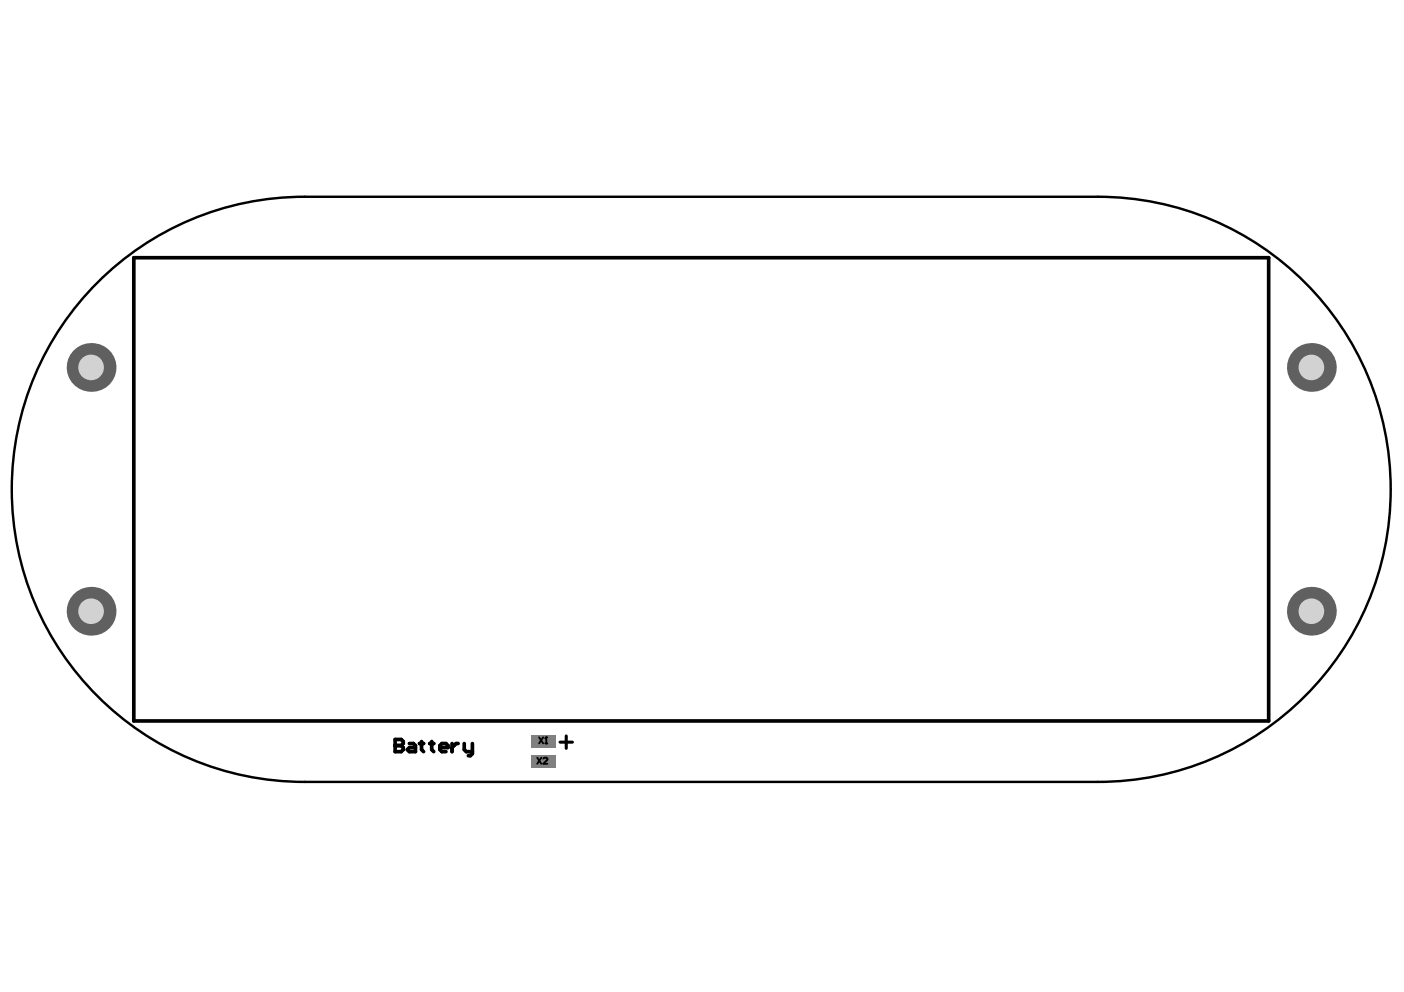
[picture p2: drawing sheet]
<svg xmlns="http://www.w3.org/2000/svg" width="297mm" height="210mm" viewBox="0 0 297 210" stroke-linecap="round" stroke-linejoin="round" font-family="sans-serif">
<path d="M20.6 59.8a61.8 61.8 0 0 1 43.9-18.2h167.8a61.9 61.9 0 0 1 61.9 61.9 61.9 61.9 0 0 1-61.9 61.9h-167.8a61.9 61.9 0 0 1-57.3-38.1 61.9 61.9 0 0 1 13.4-67.5z" fill="none" stroke="#000" stroke-width=".52"/>
<circle cx="277.4" cy="129.3" r="5.2" fill="#606060"/>
<circle cx="277.4" cy="129.3" r="2.71" fill="#d2d2d2"/>
<circle cx="19.3" cy="129.3" r="5.2" fill="#606060"/>
<circle cx="19.3" cy="129.3" r="2.71" fill="#d2d2d2"/>
<circle cx="277.4" cy="77.7" r="5.2" fill="#606060"/>
<circle cx="277.4" cy="77.7" r="2.71" fill="#d2d2d2"/>
<circle cx="19.3" cy="77.7" r="5.2" fill="#606060"/>
<circle cx="19.3" cy="77.7" r="2.71" fill="#d2d2d2"/>
<g fill="#808080">
<path d="M112.3 155.6h5.2v2.6h-5.2z" fill-rule="evenodd"/>
<path d="M112.3 159.8h5.2v2.6h-5.2z" fill-rule="evenodd"/>
</g>
<g fill="none" stroke="#000" stroke-width=".77">
<path d="M28.3 54.5h240.1v98.1h-240.1zM83.6 156.5h1.3l.4 .4v.4l-.4 .5 .4 .4v.4l-.4 .4h-1.3zM83.6 157.8h1.3M86.6 157.3h.9l.4 .5v1.2h-1.3l-.4-.4 .4-.4h1.3M88.8 157.3h.8M89.2 156.9v1.7l.4 .4M90.9 157.3h.9M91.3 156.9v1.7l.5 .4M93.1 158.2h1.7v-.4l-.5-.5h-.8l-.4 .5v.8l.4 .4h.8M95.6 157.3v1.7M96.9 157.3h-.4l-.9 .9M98.2 157.3v1.3l.4 .4h1.3"/>
<path d="M99.9 157.3v2.2l-.4 .4h-.4"/>
</g>
<path d="M114.1 156l.8 1.3M114.9 156l-.8 1.3M115.3 157.3h.5M115.3 156.2l.3-.2v1.3M113.7 160.3l.8 1.3M114.5 160.3l-.8 1.3M115 160.5l.2-.2h.4l.2 .2v.3l-.8 .8h.8" fill="none" stroke="#000" stroke-width=".39"/>
<g fill="#000">
<circle cx="83.6" cy="157.8" r=".39"/>
<circle cx="115.6" cy="156" r=".19"/>
</g>
<path d="M118.5 157h2.6M119.8 155.7v2.6" fill="none" stroke="#000" stroke-width=".66"/>
</svg>
